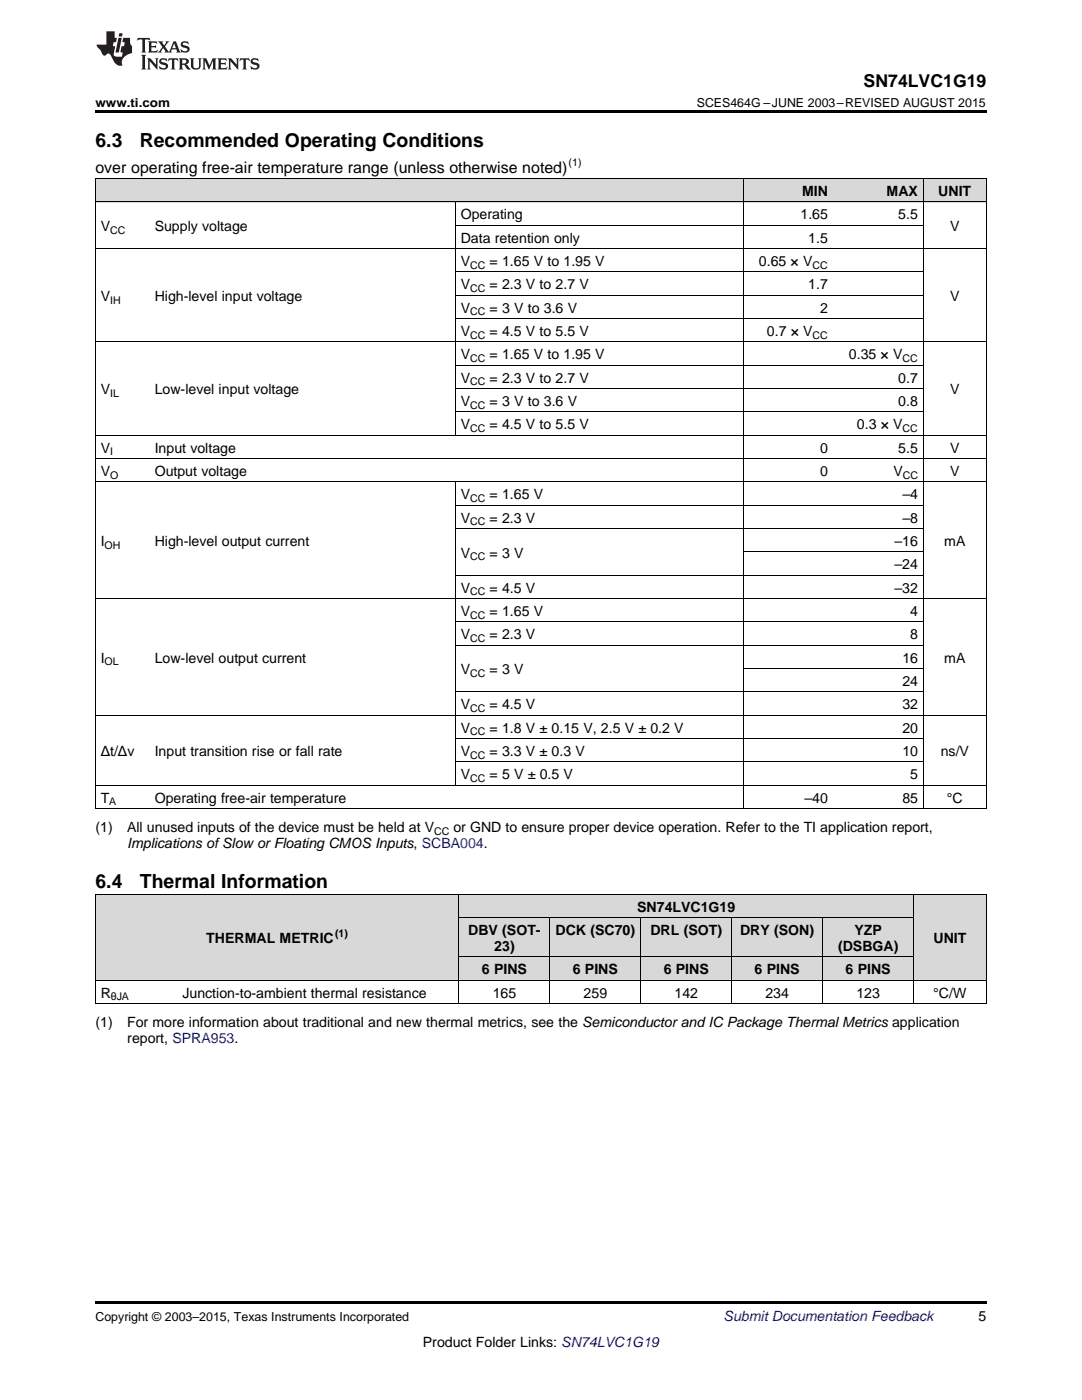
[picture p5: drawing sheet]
<svg xmlns="http://www.w3.org/2000/svg" width="216mm" height="279mm" viewBox="0 0 216 279" stroke-linecap="round" stroke-linejoin="round" font-family="sans-serif">
<defs><g id="words">
<g font-size="3.9">
<text x="19" y="29.3">6.3</text>
<text x="27.9" y="29.3">Recommended Operating Conditions</text>
<text x="19" y="177.3">6.4</text>
<text x="27.9" y="177.3">Thermal Information</text>
</g>
<text font-size="3.5" x="172.3" y="17.3">SN74LVC1G19</text>
<text font-size="3.2" x="19" y="34.4">over operating free-air temperature range (unless otherwise noted)</text>
<g font-size="2.8">
<text x="160.1" y="39.1">MIN</text>
<text x="176.9" y="39.1">MAX</text>
<text x="187.2" y="39.1">UNIT</text>
<text x="20.1" y="46.1">V</text>
<text x="30.9" y="46.1">Supply voltage</text>
<text x="91.9" y="43.7">Operating</text>
<text x="159.7" y="43.7">1.65</text>
<text x="179.2" y="43.7">5.5</text>
<text x="189.6" y="46.1">V</text>
<text x="91.9" y="48.4">Data retention only</text>
<text x="91.9" y="53.1">V</text>
<text x="97.7" y="53.1">= 1.65 V to 1.95 V</text>
<text x="151.4" y="53.1">0.65 × V</text>
<text x="161.3" y="48.4">1.5</text>
<text x="91.9" y="57.7">V</text>
<text x="97.7" y="57.7">= 2.3 V to 2.7 V</text>
<text x="161.3" y="57.7">1.7</text>
<text x="20.1" y="60">V</text>
<text x="30.9" y="60">High-level input voltage</text>
<text x="91.9" y="62.4">V</text>
<text x="97.7" y="62.4">= 3 V to 3.6 V</text>
<text x="163.7" y="62.4">2</text>
<text x="189.6" y="60">V</text>
<text x="91.9" y="67">V</text>
<text x="91.9" y="71.7">V</text>
<text x="97.7" y="67">= 4.5 V to 5.5 V</text>
<text x="97.7" y="71.7">= 1.65 V to 1.95 V</text>
<text x="153" y="67">0.7 × V</text>
<text x="169.4" y="71.7">0.35 × V</text>
<text x="91.9" y="76.3">V</text>
<text x="97.7" y="76.3">= 2.3 V to 2.7 V</text>
<text x="179.2" y="76.3">0.7</text>
<text x="20.1" y="78.7">V</text>
<text x="30.9" y="78.7">Low-level input voltage</text>
<text x="91.9" y="81">V</text>
<text x="97.7" y="81">= 3 V to 3.6 V</text>
<text x="179.2" y="81">0.8</text>
<text x="189.6" y="78.7">V</text>
<text x="91.9" y="85.7">V</text>
<text x="97.7" y="85.7">= 4.5 V to 5.5 V</text>
<text x="171" y="85.7">0.3 × V</text>
<text x="20.1" y="90.3">V</text>
<text x="20.1" y="95">V</text>
<text x="30.9" y="90.3">Input voltage</text>
<text x="30.9" y="95">Output voltage</text>
<text x="163.7" y="90.3">0</text>
<text x="163.7" y="95">0</text>
<text x="178.3" y="95">V</text>
<text x="179.2" y="90.3">5.5</text>
<text x="189.6" y="90.3">V</text>
<text x="189.6" y="95">V</text>
<text x="91.9" y="99.6">V</text>
<text x="97.7" y="99.6">= 1.65 V</text>
<text x="180.1" y="99.6">–4</text>
<text x="91.9" y="104.3">V</text>
<text x="97.7" y="104.3">= 2.3 V</text>
<text x="180.1" y="104.3">–8</text>
<text x="20.1" y="108.9">I</text>
<text x="30.9" y="108.9">High-level output current</text>
<text x="91.9" y="111.3">V</text>
<text x="97.7" y="111.3">= 3 V</text>
<text x="178.5" y="108.9">–16</text>
<text x="178.5" y="113.6">–24</text>
<text x="188.4" y="108.9">mA</text>
<text x="91.9" y="118.3">V</text>
<text x="97.7" y="118.3">= 4.5 V</text>
<text x="178.5" y="118.3">–32</text>
<text x="91.9" y="122.9">V</text>
<text x="97.7" y="122.9">= 1.65 V</text>
<text x="181.6" y="122.9">4</text>
<text x="91.9" y="127.6">V</text>
<text x="97.7" y="127.6">= 2.3 V</text>
<text x="181.6" y="127.6">8</text>
<text x="20.1" y="132.2">I</text>
<text x="30.9" y="132.2">Low-level output current</text>
<text x="91.9" y="134.5">V</text>
<text x="97.7" y="134.5">= 3 V</text>
<text x="180.1" y="132.2">16</text>
<text x="180.1" y="136.9">24</text>
<text x="188.4" y="132.2">mA</text>
<text x="91.9" y="141.5">V</text>
<text x="97.7" y="141.5">= 4.5 V</text>
<text x="180.1" y="141.5">32</text>
<text x="91.9" y="146.2">V</text>
<text x="97.7" y="146.2">= 1.8 V ± 0.15 V, 2.5 V ± 0.2 V</text>
<text x="180.1" y="146.2">20</text>
<text x="20.1" y="150.8">Δt/Δv</text>
<text x="30.9" y="150.8">Input transition rise or fall rate</text>
<text x="91.9" y="150.8">V</text>
<text x="91.9" y="155.5">V</text>
<text x="97.7" y="150.8">= 3.3 V ± 0.3 V</text>
<text x="97.7" y="155.5">= 5 V ± 0.5 V</text>
<text x="180.1" y="150.8">10</text>
<text x="181.6" y="155.5">5</text>
<text x="187.7" y="150.8">ns/V</text>
<text x="20.1" y="160.2">T</text>
<text x="30.9" y="160.2">Operating free-air temperature</text>
<text x="160.5" y="160.2">–40</text>
<text x="180.1" y="160.2">85</text>
<text x="188.9" y="160.2">°C</text>
<text x="19" y="166">(1)</text>
<text x="25.4" y="166">All unused inputs of the device must be held at V</text>
<text x="90.5" y="166">or GND to ensure proper device operation. Refer to the TI application report,</text>
<text x="25.4" y="169.2">Implications ofSlow or Floating CMOS Inputs, SCBA004.</text>
<text x="127.1" y="181.9">SN74LVC1G19</text>
<text x="41.2" y="188.2">THERMAL METRIC</text>
<text x="93.4" y="186.6">DBV (SOT-</text>
<text x="98.6" y="189.8">23)</text>
<text x="110.8" y="186.6">DCK (SC70)</text>
<text x="129.8" y="186.6">DRL (SOT)</text>
<text x="147.7" y="186.6">DRY (SON)</text>
<text x="167.2" y="189.8">(DSBGA)</text>
<text x="170.5" y="186.6">YZP</text>
<text x="186.3" y="188.2">UNIT</text>
<text x="96.2" y="194.4">6 PINS</text>
<text x="114.3" y="194.4">6 PINS</text>
<text x="132.4" y="194.4">6 PINS</text>
<text x="150.6" y="194.4">6 PINS</text>
<text x="168.7" y="194.4">6 PINS</text>
<text x="20.1" y="199.1">R</text>
<text x="36.4" y="199.1">Junction-to-ambient thermal resistance</text>
<text x="98.3" y="199.1">165</text>
<text x="116.5" y="199.1">259</text>
<text x="134.6" y="199.1">142</text>
<text x="152.7" y="199.1">234</text>
<text x="170.9" y="199.1">123</text>
<text x="186.2" y="199.1">°C/W</text>
<text x="19" y="204.9">(1)</text>
<text x="25.4" y="204.9">For more information about traditional and new thermal metrics, see the Semiconductor and IC Package Thermal Metrics application</text>
<text x="25.4" y="208.1">report, SPRA953.</text>
<text x="195.3" y="263.6">5</text>
<text x="84.4" y="268.9">Product Folder Links: SN74LVC1G19</text>
</g>
<text font-size="2.8" fill="#0000c8" x="144.4" y="263.6">Submit Documentation Feedback</text>
<g font-size="2.5">
<text x="19" y="21.4">www.ti.com</text>
<text x="139" y="21.4">SCES464G –JUNE 2003–REVISED AUGUST 2015</text>
<text x="19" y="263.6">Copyright © 2003–2015, Texas Instruments Incorporated</text>
</g>
<g font-size="2.1">
<text x="113.5" y="33.2">(1)</text>
<text x="22" y="46.6">CC</text>
<text x="93.8" y="53.6">CC</text>
<text x="162.1" y="53.6">CC</text>
<text x="93.8" y="58.3">CC</text>
<text x="22" y="60.6">IH</text>
<text x="93.8" y="62.9">CC</text>
<text x="93.8" y="67.6">CC</text>
<text x="162.1" y="67.6">CC</text>
<text x="93.8" y="72.2">CC</text>
<text x="93.8" y="76.9">CC</text>
<text x="180.1" y="72.2">CC</text>
<text x="22" y="79.2">IL</text>
<text x="93.8" y="81.6">CC</text>
<text x="93.8" y="86.2">CC</text>
<text x="180.1" y="86.2">CC</text>
<text x="22" y="90.9">I</text>
<text x="22" y="95.5">O</text>
<text x="180.1" y="95.5">CC</text>
<text x="93.8" y="100.2">CC</text>
<text x="93.8" y="104.8">CC</text>
<text x="20.9" y="109.5">OH</text>
<text x="93.8" y="111.8">CC</text>
<text x="93.8" y="118.8">CC</text>
<text x="93.8" y="123.5">CC</text>
<text x="93.8" y="128.1">CC</text>
<text x="20.9" y="132.8">OL</text>
<text x="93.8" y="135.1">CC</text>
<text x="93.8" y="142.1">CC</text>
<text x="93.8" y="146.8">CC</text>
<text x="93.8" y="151.4">CC</text>
<text x="21.8" y="160.7">A</text>
<text x="93.8" y="156.1">CC</text>
<text x="86.6" y="166.6">CC</text>
<text x="66.9" y="187">(1)</text>
<text x="22.1" y="199.6">θJA</text>
</g>
</g></defs>
<g fill="#d8d8d8">
<path d="M19 178.5h16.3v17.2h-16.3z"/>
<path d="M35.3 178.5h56.3v17.2h-56.3z"/>
<path d="M91.6 191h18.1v4.7h-18.1z"/>
<path d="M109.7 191h18.2v4.7h-18.2z"/>
<path d="M127.9 191h18.1v4.7h-18.1z"/>
<path d="M146 191h18.2v4.7h-18.2z"/>
<path d="M164.2 191h18.1v4.7h-18.1z"/>
<path d="M182.3 178.5h14.5v17.2h-14.5z"/>
<path d="M91.6 183.2h18.1v7.8h-18.1z"/>
<path d="M109.7 183.2h18.2v7.8h-18.2z"/>
<path d="M127.9 183.2h18.1v7.8h-18.1z"/>
<path d="M146 183.2h18.2v7.8h-18.2z"/>
<path d="M164.2 183.2h18.1v7.8h-18.1z"/>
<path d="M91.6 178.5h18.1v4.7h-18.1z"/>
<path d="M109.7 178.5h18.2v4.7h-18.2z"/>
<path d="M127.9 178.5h18.1v4.7h-18.1z"/>
<path d="M146 178.5h18.2v4.7h-18.2z"/>
<path d="M164.2 178.5h18.1v4.7h-18.1z"/>
<path d="M19 35.7h10.8v4.7h-10.8z"/>
<path d="M29.8 35.7h61.1v4.7h-61.1z"/>
<path d="M90.9 35.7h57.4v4.7h-57.4z"/>
<path d="M148.3 35.7h18v4.7h-18z"/>
<path d="M166.3 35.7h18v4.7h-18z"/>
<path d="M184.3 35.7h12.5v4.7h-12.5z"/>
</g>
<g fill="#000">
<path d="M19 22h177.8v.5h-177.8zM19 161.4h.2zM90.8 161.4h.1zM148.2 161.4h.1zM166.2 161.4h.1zM184.1 161.4h.2zM196.7 161.4h.1zM19 200.3h.2zM91.5 200.3h.1zM109.6 200.3h.1zM127.8 200.3h.1zM145.9 200.3h.1z"/>
<path d="M164.1 200.3h.1zM182.2 200.3h.1zM196.7 200.3h.1zM19 259.7h177.8v.5h-177.8z"/>
</g>
<g fill="none" stroke="#000" stroke-width=".2">
<path d="M19 35.6h177.8M19.1 35.7v125.7M148.3 35.7v125.7M184.2 35.7v125.7M196.8 35.7v125.7M19 49.6h177.8M19 40.3h177.8M90.8 40.3v46.6M90.9 58.9h93.4M90.9 54.3h93.4M90.9 45h93.4M19 68.2h177.8"/>
<path d="M90.9 77.6h93.4M90.9 72.9h93.4M90.9 63.6h93.4M19 96.2h177.8M19 91.5h177.8M19 86.9h177.8M90.8 96.2v60.6M90.9 82.2h93.4M19 119.5h177.8M90.9 114.8h93.4M90.9 105.5h93.4M90.9 100.8h93.4"/>
<path d="M148.3 110.2h36M90.9 138.1h93.4M90.9 128.8h93.4M90.9 124.1h93.4M148.3 133.4h36M19 156.7h177.8M19 142.8h177.8M90.9 152.1h93.4M90.9 147.4h93.4M19 178.5h177.8M19 161.4h177.8M19.1 178.5v21.8"/>
<path d="M91.6 178.5v21.8M182.3 178.5v21.8M196.8 178.5v21.8M19 195.6h177.8M91.6 191h90.7M91.6 183.1h90.7M109.7 183.2v17.1M127.8 183.2v17.1M146 183.2v17.1M164.1 183.2v17.1M19 200.3h177.8"/>
</g>
<g fill="#231f20">
<path d="M27.5 7.6l-.1 .5 .4-.2h.6v.1v2.1l-.2 .4h1l-.3-.4v-2.1l.1-.1h.5l.5 .2-.2-.5zM29.5 8.3l.2 .3v1.5l-.2 .4h1.8l.2-.6a1.04 1.04 0 0 1-1.3 .2v-.7h.6l.3 .2v-.6l-.3 .2h-.6v-.6l.8-.1 .4 .3-.2-.5zM31.5 8.3l.9 1.1-.9 1.1h.8l-.2-.2 .5-.7 .4 .7-.2 .2h1.5l-.1-.2 .1-.4h.9l.1 .4-.2 .2h1l-.3-.3-.7-1.9h-.5l-.9 2-.8-1 .9-1h-.8l.1 .3-.3 .5-.4-.6 .2-.2zM34.7 8.6l.4 1h-.7zM36.3 8.4a.63 .63 0 0 0-.2 .7 .63 .63 0 0 0 .6 .4l.6 .2 .1 .2a.75 .75 0 0 1-.7 .4 .75 .75 0 0 1-.6-.5l.1 .7 .1-.1a1.11 1.11 0 0 0 1.5-.6 1.13 1.13 0 0 0-1.2-.8l-.1-.4a1.04 1.04 0 0 1 1.2 .2l-.2-.5-.1 .1-.5-.2zM28.2 10.9l.2 .4v2.2l-.2 .4h1l-.3-.4v-2.2l.3-.4zM29.3 11.6l.3 .4v1.5l-.3 .4h.8l-.2-.4v-1.3l1.5 1.7v-1.9l.2-.4h-.7l.2 .4v.9l-1.1-1.3zM32 11.8a.62 .62 0 0 0-.2 .7 .62 .62 0 0 0 .6 .4l.6 .1 .1 .3a.76 .76 0 0 1-.7 .3 .76 .76 0 0 1-.6-.4l.1 .7 .1-.1a1.11 1.11 0 0 0 1.5-.6 1.13 1.13 0 0 0-1.2-.8l-.1-.4a1.04 1.04 0 0 1 1.2 .2l-.2-.6-.1 .1-.5-.1zM33.7 11.6l-.2 .6a.61 .61 0 0 1 .8-.3v1.6l-.2 .4h.9l-.2-.4v-1.6a.63 .63 0 0 1 .8 .3l-.2-.6zM35.6 11.6l.3 .4v1.5l-.3 .4h1l-.2-.2v-.8l.5 .2a.76 .76 0 0 0 1.2 .7l-1-1a.58 .58 0 0 0 .6-.5 .58 .58 0 0 0-.5-.6zM36.4 11.9h.1a.45 .45 0 0 1 .5 .1 .45 .45 0 0 1 .1 .5l-.7 .2zM37.9 11.6l.2 .2a2.17 2.17 0 0 0 .3 1.9 .99 .99 0 0 0 1.6-.6v-1.1l.2-.4h-.7l.2 .2a1.92 1.92 0 0 1-.2 1.8 .6 .6 0 0 1-.9-.5v-1.1l.2-.4zM40.4 11.6l.2 .4v1.5l-.2 .4h.7l-.2-.4v-1.4l.8 1.8 .8-1.8v1.4l-.2 .4h.9l-.2-.4v-1.5l.2-.4h-.8l-.6 1.5-.6-1.5zM43.4 11.6l.2 .4v1.5l-.2 .4h1.8l.2-.6a1.04 1.04 0 0 1-1.3 .1v-.6h.5l.4 .2v-.6l-.4 .2h-.5v-.7h.8l.3 .3-.1-.6zM45.5 11.6l.2 .4v1.5l-.2 .4h.7l-.2-.4v-1.3l1.5 1.7v-1.9l.2-.4h-.7l.2 .4v.9l-1.1-1.3zM47.9 11.6l-.1 .6a.61 .61 0 0 1 .8-.3v1.6l-.3 .4h1l-.3-.4 .1-1.6a.63 .63 0 0 1 .7 .3l-.1-.6zM50.2 11.8a.62 .62 0 0 0-.2 .7 .62 .62 0 0 0 .6 .4l.6 .1 .2 .3a.76 .76 0 0 1-.8 .3 .76 .76 0 0 1-.6-.4l.1 .7 .2-.1a1.11 1.11 0 0 0 1.5-.6 1.13 1.13 0 0 0-1.3-.8l-.1-.4a1.04 1.04 0 0 1 1.2 .2l-.1-.6-.2 .1-.5-.1z"/>
<path d="M21.2 6.3v2.6h-1.9l.1 .4 .7 .9a.91 .91 0 0 0 1 .8 .56 .56 0 0 1 .5-.3 .56 .56 0 0 1 .5 .3l.4 .8a1.53 1.53 0 0 0 1.9 1.2 1.54 1.54 0 0 1 1-2.1l.9-.3v-1.4a1.52 1.52 0 0 1-.3-1.6h-1.4l-.2 .8h.5l-.2 .8h-.4l-.2 1v.2l.4 .1-.2 .8a1.93 1.93 0 0 1-1.6-.3l.3-1.8h-.5l.2-.8h.4l.2-.8h-.4v-1.3zM23.6 7.6l-.6 2.9h.7l.6-2.9zM23.8 6.6l-.1 .7h.6l.2-.7z"/>
</g>
<use href="#words"/>
</svg>
